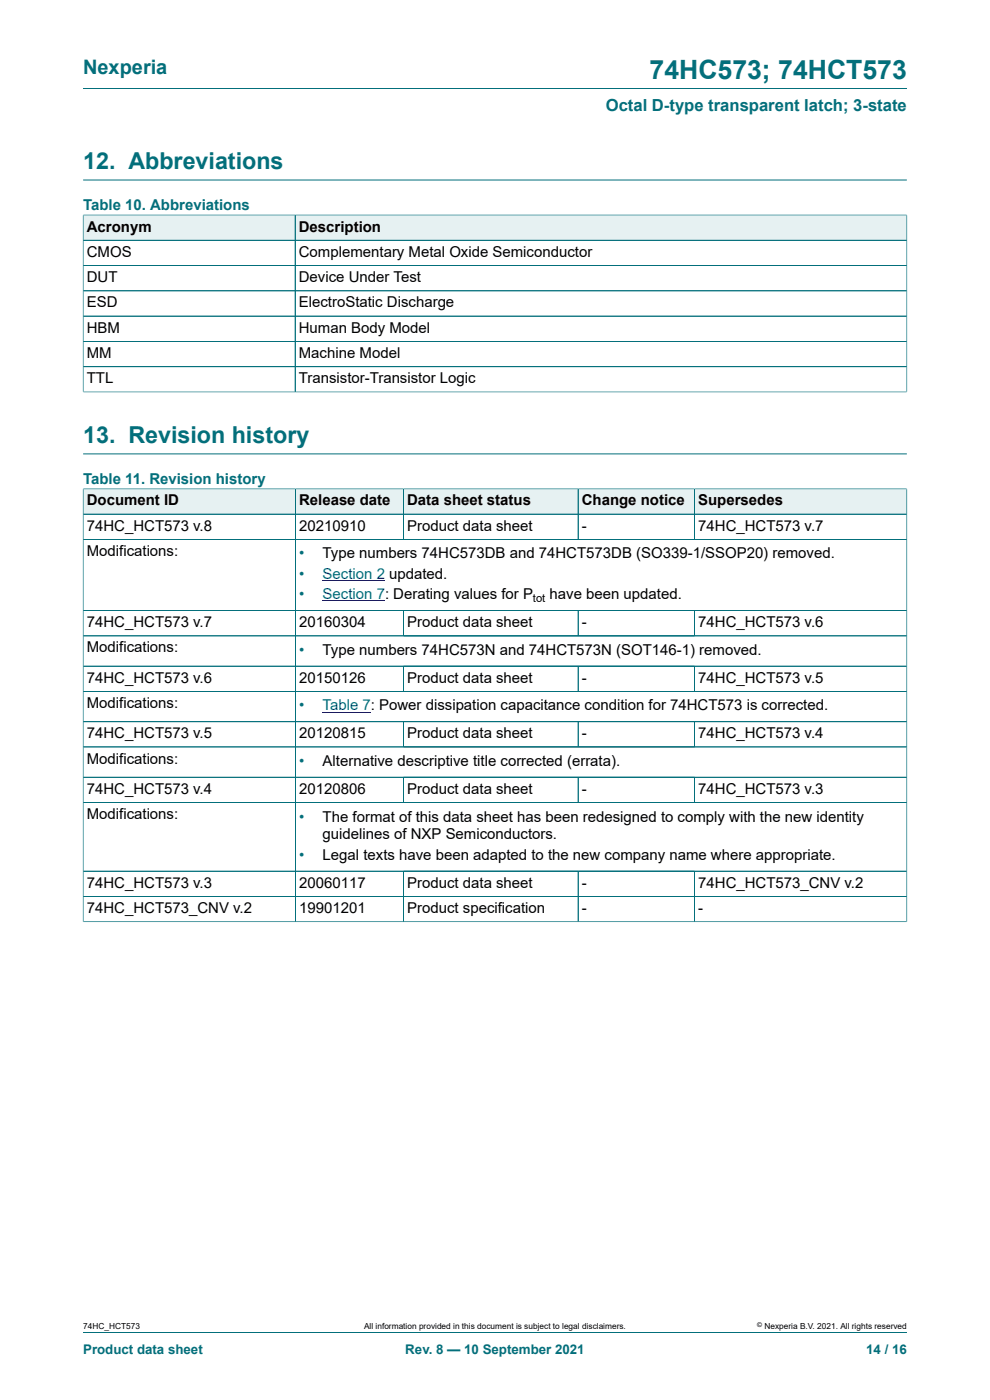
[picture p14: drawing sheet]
<svg xmlns="http://www.w3.org/2000/svg" width="210mm" height="297mm" viewBox="0 0 210 297" stroke-linecap="round" stroke-linejoin="round" font-family="sans-serif">
<defs><g id="words">
<text font-size="5.6" fill="#036f7b" x="137.8" y="16.8">74HC573; 74HCT573</text>
<g font-size="4.9" fill="#036f7b">
<text x="17.6" y="35.9">12. Abbreviations</text>
<text x="17.6" y="94">13. Revision history</text>
</g>
<text font-size="4.2" fill="#036f7b" x="17.6" y="15.6">Nexperia</text>
<text font-size="3.5" fill="#036f7b" x="128.5" y="23.7">Octal D-type transparent latch; 3-state</text>
<g font-size="3.2" fill="#036f7b">
<text x="17.6" y="44.5">Table 10. Abbreviations</text>
<text x="17.6" y="102.6">Table 11. Revision history</text>
<text x="63.4" y="118.5">•</text>
<text x="63.4" y="122.8">•</text>
<text x="63.4" y="127.2">•</text>
<text x="63.4" y="138.9">•</text>
<text x="63.4" y="150.7">•</text>
<text x="63.4" y="162.5">•</text>
<text x="63.4" y="174.3">•</text>
<text x="63.4" y="182.4">•</text>
</g>
<g font-size="3.2">
<text x="18.4" y="49.1">Acronym</text>
<text x="63.4" y="49.1">Description</text>
<text x="18.4" y="54.5">CMOS</text>
<text x="18.4" y="59.8">DUT</text>
<text x="63.4" y="54.5">Complementary Metal Oxide Semiconductor</text>
<text x="63.4" y="59.8">Device Under Test</text>
<text x="18.4" y="65.2">ESD</text>
<text x="63.4" y="65.2">ElectroStatic Discharge</text>
<text x="18.4" y="70.6">HBM</text>
<text x="63.4" y="70.6">Human Body Model</text>
<text x="18.4" y="75.9">MM</text>
<text x="63.4" y="75.9">Machine Model</text>
<text x="18.4" y="81.3">TTL</text>
<text x="63.4" y="81.3">Transistor-Transistor Logic</text>
<text x="18.4" y="107.2">Document ID</text>
<text x="63.4" y="107.2">Release date</text>
<text x="86.4" y="107.2">Data sheet status</text>
<text x="123.4" y="107.2">Change notice</text>
<text x="148.1" y="107.2">Supersedes</text>
<text x="18.4" y="112.6">74HC_HCT573 v.8</text>
<text x="63.4" y="112.6">20210910</text>
<text x="86.4" y="112.6">Product data sheet</text>
<text x="123.4" y="112.6">-</text>
<text x="148.1" y="112.6">74HC_HCT573 v.7</text>
<text x="18.4" y="117.9">Modifications:</text>
<text x="68.4" y="118.5">Type numbers 74HC573DB and 74HCT573DB (SO339-1/SSOP20) removed.</text>
<text x="116.6" y="127.2">have been updated.</text>
<text x="18.4" y="133">74HC_HCT573 v.7</text>
<text x="63.4" y="133">20160304</text>
<text x="86.4" y="133">Product data sheet</text>
<text x="123.4" y="133">-</text>
<text x="148.1" y="133">74HC_HCT573 v.6</text>
<text x="18.4" y="138.4">Modifications:</text>
<text x="68.4" y="138.9">Type numbers 74HC573N and 74HCT573N (SOT146-1) removed.</text>
<text x="18.4" y="144.8">74HC_HCT573 v.6</text>
<text x="63.4" y="144.8">20150126</text>
<text x="86.4" y="144.8">Product data sheet</text>
<text x="123.4" y="144.8">-</text>
<text x="148.1" y="144.8">74HC_HCT573 v.5</text>
<text x="18.4" y="150.2">Modifications:</text>
<text x="18.4" y="156.6">74HC_HCT573 v.5</text>
<text x="18.4" y="162">Modifications:</text>
<text x="63.4" y="156.6">20120815</text>
<text x="86.4" y="156.6">Product data sheet</text>
<text x="123.4" y="156.6">-</text>
<text x="148.1" y="156.6">74HC_HCT573 v.4</text>
<text x="68.4" y="162.5">Alternative descriptive title corrected (errata).</text>
<text x="18.4" y="168.4">74HC_HCT573 v.4</text>
<text x="18.4" y="173.8">Modifications:</text>
<text x="63.4" y="168.4">20120806</text>
<text x="86.4" y="168.4">Product data sheet</text>
<text x="123.4" y="168.4">-</text>
<text x="148.1" y="168.4">74HC_HCT573 v.3</text>
<text x="68.4" y="174.3">The format of this data sheet has been redesigned to comply with the new identity</text>
<text x="68.4" y="178.1">guidelines of NXP Semiconductors.</text>
<text x="68.4" y="182.4">Legal texts have been adapted to the new company name where appropriate.</text>
<text x="18.4" y="188.3">74HC_HCT573 v.3</text>
<text x="63.4" y="188.3">20060117</text>
<text x="86.4" y="188.3">Product data sheet</text>
<text x="123.4" y="188.3">-</text>
<text x="148.1" y="188.3">74HC_HCT573_CNV v.2</text>
<text x="18.4" y="193.7">74HC_HCT573_CNV v.2</text>
<text x="63.4" y="193.7">19901201</text>
<text x="86.4" y="193.7">Product specification</text>
<text x="123.4" y="193.7">-</text>
<text x="148.1" y="193.7">-</text>
</g>
<g font-size="3.2" fill="#00f">
<text x="68.4" y="122.8">Section 2 updated.</text>
<text x="68.4" y="127.2">Section 7: Derating values for P</text>
<text x="68.4" y="150.7">Table 7: Power dissipation capacitance condition for 74HCT573 is corrected.</text>
</g>
<g font-size="2.8" fill="#036f7b">
<text x="17.6" y="287.2">Product data sheet</text>
<text x="86" y="287.2">Rev. 8 — 10 September 2021</text>
<text x="183.7" y="287.2">14 / 16</text>
</g>
<text font-size="2.4" x="113.1" y="127.8">tot</text>
<g font-size="1.8">
<text x="17.6" y="282">74HC_HCT573</text>
<text x="77.2" y="282">All information provided in this document is subject to legal disclaimers.</text>
<text x="162.2" y="282">Nexperia B.V. 2021. All rights reserved</text>
</g>
<text font-size="1.4" x="160.6" y="281.6">©</text>
</g></defs>
<path d="M17.6 18.8h174.8M17.6 38.2h174.8" fill="none" stroke="#036f7b" stroke-width=".21"/>
<path d="M17.7 45.7h44.8v5.2h-44.8z" fill="#e6f1f2"/>
<path d="M17.6 45.5v5.5h45v-5.4h-45" fill="none" stroke="#036f7b" stroke-width=".21"/>
<path d="M62.7 45.7h129.6v5.2h-129.6z" fill="#e6f1f2"/>
<path d="M17.6 51h174.8M17.6 56.3h174.8M17.6 45.7v37.5M17.7 45.6h174.7M62.6 45.6v37.5M192.4 45.5v37.7M17.6 61.7h174.8M17.6 67.1h174.8M17.6 72.4h174.8M17.6 77.8h174.8M17.6 83.1h174.8M17.6 96.3h174.8" fill="none" stroke="#036f7b" stroke-width=".21"/>
<path d="M17.7 103.8h44.9v5.2h-44.9z" fill="#e6f1f2"/>
<path d="M17.6 103.6v5.5h45.1v-5.4h-45.1" fill="none" stroke="#036f7b" stroke-width=".21"/>
<path d="M62.7 103.8h22.8v5.2h-22.8z" fill="#e6f1f2"/>
<path d="M62.7 103.7h22.9v5.4h-22.9z" fill="none" stroke="#036f7b" stroke-width=".21"/>
<path d="M85.7 103.8h36.9v5.2h-36.9z" fill="#e6f1f2"/>
<path d="M85.6 103.7h37v5.4h-37z" fill="none" stroke="#036f7b" stroke-width=".21"/>
<path d="M122.7 103.8h24.6v5.2h-24.6z" fill="#e6f1f2"/>
<path d="M122.6 103.7h24.7v5.4h-24.7z" fill="none" stroke="#036f7b" stroke-width=".21"/>
<path d="M147.4 103.8h44.9v5.2h-44.9z" fill="#e6f1f2"/>
<path d="M17.6 114.4h174.8M62.7 109.1v20.4M85.6 109.1v5.3M122.6 109.1v5.3M192.4 103.6v25.9h-174.8v-20.4h174.8M192.4 103.7h-45.1v10.7" fill="none" stroke="#036f7b" stroke-width=".21"/>
<path d="M68.4 123.1h11.5" fill="none" stroke="#00f" stroke-width=".21"/>
<path d="M79.9 123.1l1.8 .1z" fill="#00f"/>
<path d="M68.4 127.5h11.5" fill="none" stroke="#00f" stroke-width=".21"/>
<path d="M79.9 127.4l1.8 .1z" fill="#00f"/>
<g fill="none" stroke="#036f7b" stroke-width=".21">
<path d="M17.6 103.8v91.8M17.7 109.1h174.6M17.7 114.4h174.6M17.7 103.7h174.6M62.7 103.8v91.7M85.6 103.8v10.6M122.6 103.8v10.6M147.3 103.8v10.6M192.4 103.8v91.8M17.6 134.9h174.8M17.6 129.5h174.8M85.6 129.5v5.4"/>
<path d="M122.6 129.5v5.4M147.3 129.5v5.4M17.6 141.3h174.8M17.6 146.7h174.8M17.6 153.1h174.8M17.6 158.5h174.8M85.6 141.3v5.4M85.6 153.1v5.4M122.6 141.3v5.4M122.6 153.1v5.4M147.3 141.3v5.4M147.3 153.1v5.4"/>
<path d="M17.6 164.9h174.8M17.6 170.3h174.8M85.6 164.9v5.4M122.6 164.9v5.4M147.3 164.9v5.4M17.6 195.5h174.8M17.6 184.8h174.8M17.6 190.2h174.8M85.6 184.8v10.7M122.6 184.8v10.7M147.3 184.8v10.7M17.6 282.6h174.8"/>
</g>
<path d="M68.4 151.1h10.3" fill="none" stroke="#00f" stroke-width=".21"/>
<use href="#words"/>
</svg>
